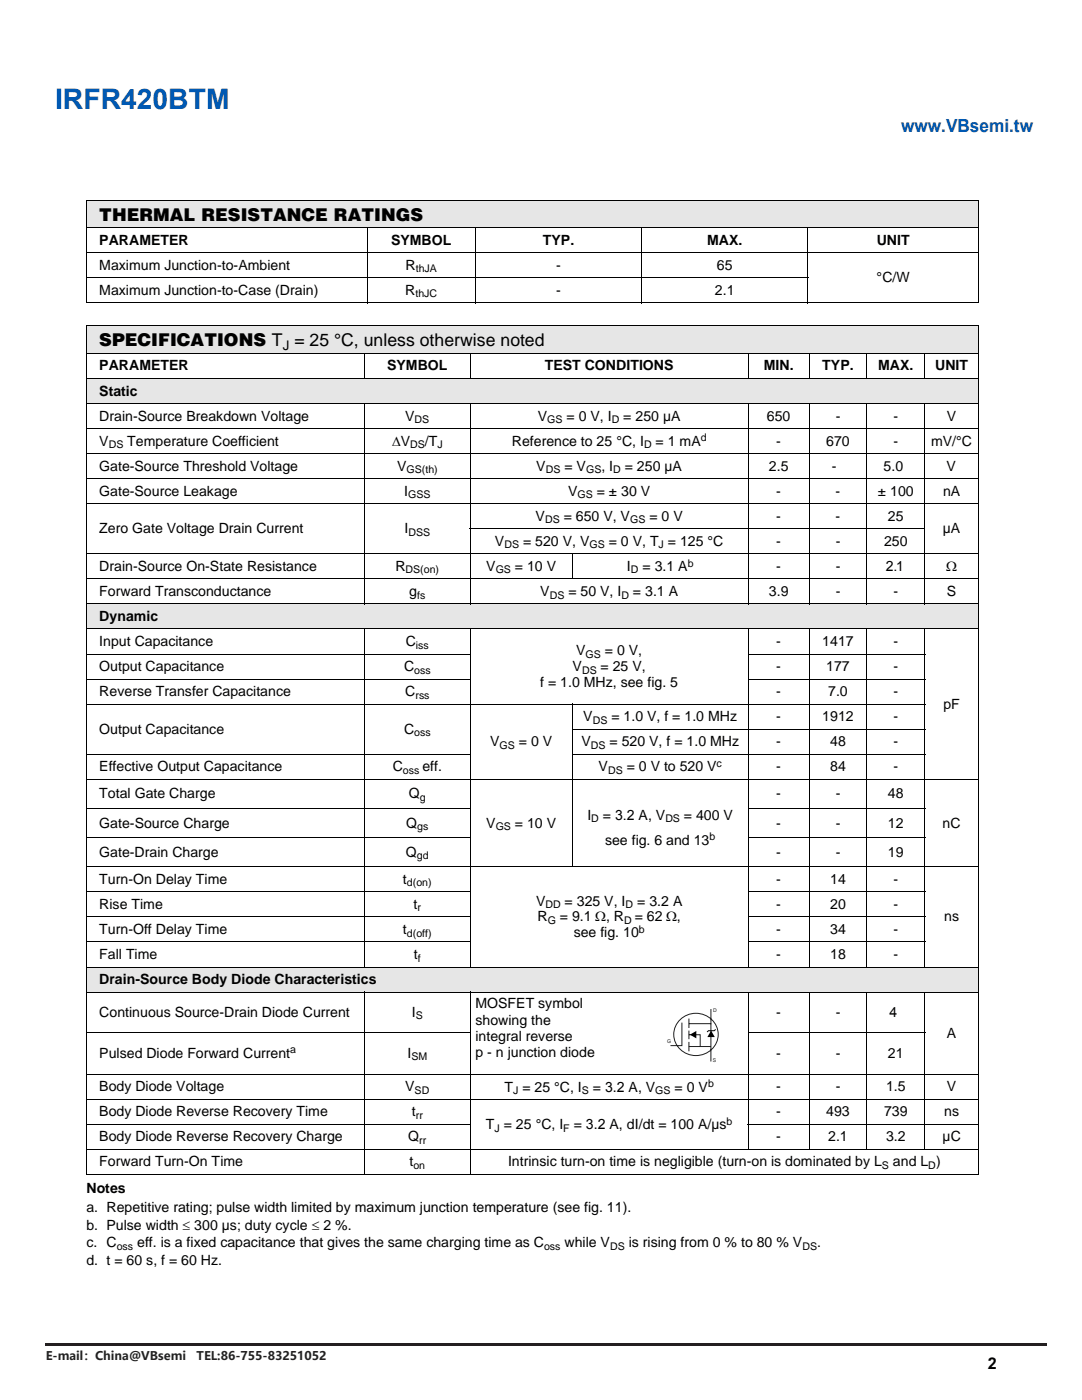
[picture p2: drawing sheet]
<svg xmlns="http://www.w3.org/2000/svg" width="216mm" height="279mm" viewBox="0 0 216 279" stroke-linecap="round" stroke-linejoin="round" font-family="sans-serif">
<defs><g id="words">
<text font-size="5.6" fill="#0059b3" x="11" y="21.8">IRFR420BTM</text>
<text font-size="4.9" x="197.1" y="273.3">2</text>
<text font-size="3.6" fill="#0059b2" x="179.8" y="26.3">www.VBsemi.tw</text>
<g font-size="3.5">
<text x="19.8" y="44">THERMAL RESISTANCE RATINGS</text>
<text x="19.8" y="69.1">SPECIFICATIONS T = 25 °C, unless otherwise noted</text>
</g>
<g font-size="2.8">
<text x="19.8" y="53.8">Maximum Junction-to-Ambient</text>
<text x="19.8" y="48.9">PARAMETER</text>
<text x="78" y="48.9">SYMBOL</text>
<text x="80.9" y="53.8">R</text>
<text x="108.3" y="48.9">TYP.</text>
<text x="111" y="53.8">-</text>
<text x="141.1" y="48.9">MAX.</text>
<text x="143" y="53.8">65</text>
<text x="174.9" y="48.9">UNIT</text>
<text x="19.8" y="58.8">Maximum Junction-to-Case (Drain)</text>
<text x="80.9" y="58.8">R</text>
<text x="111" y="58.8">-</text>
<text x="142.7" y="58.8">2.1</text>
<text x="174.9" y="56.3">°C/W</text>
<text x="19.8" y="73.9">PARAMETER</text>
<text x="77.2" y="73.9">SYMBOL</text>
<text x="108.7" y="73.9">TEST CONDITIONS</text>
<text x="152.4" y="73.9">MIN.</text>
<text x="164.1" y="73.9">TYP.</text>
<text x="175.2" y="73.9">MAX.</text>
<text x="186.6" y="73.9">UNIT</text>
<text x="19.8" y="78.9">Static</text>
<text x="19.8" y="83.9">Drain-Source Breakdown Voltage</text>
<text x="80.9" y="83.9">V</text>
<text x="107.3" y="83.9">V</text>
<text x="113.1" y="83.9">= 0 V, I</text>
<text x="124.4" y="83.9">= 250 µA</text>
<text x="153" y="83.9">650</text>
<text x="166.8" y="83.9">-</text>
<text x="178.3" y="83.9">-</text>
<text x="189" y="83.9">V</text>
<text x="19.8" y="88.9">V</text>
<text x="25.4" y="88.9">Temperature Coefficient</text>
<text x="78.2" y="88.9">ΔV</text>
<text x="84.8" y="88.9">/T</text>
<text x="102.1" y="88.9">Reference to 25 °C, I</text>
<text x="130.8" y="88.9">= 1 mA</text>
<text x="154.9" y="88.9">-</text>
<text x="164.9" y="88.9">670</text>
<text x="178.3" y="88.9">-</text>
<text x="185.8" y="88.9">mV/°C</text>
<text x="19.8" y="93.9">Gate-Source Threshold Voltage</text>
<text x="79.2" y="93.9">V</text>
<text x="107" y="93.9">V</text>
<text x="112.6" y="93.9">= V</text>
<text x="120" y="93.9">, I</text>
<text x="124.7" y="93.9">= 250 µA</text>
<text x="153.4" y="93.9">2.5</text>
<text x="166" y="93.9">-</text>
<text x="176.3" y="93.9">5.0</text>
<text x="188.8" y="93.9">V</text>
<text x="19.8" y="98.9">Gate-Source Leakage</text>
<text x="80.7" y="98.9">I</text>
<text x="113.4" y="98.9">V</text>
<text x="119.1" y="98.9">= ± 30 V</text>
<text x="154.9" y="98.9">-</text>
<text x="166.7" y="98.9">-</text>
<text x="175.2" y="98.9">± 100</text>
<text x="188.2" y="98.9">nA</text>
<text x="19.8" y="106.4">Zero Gate Voltage Drain Current</text>
<text x="80.7" y="106.4">I</text>
<text x="106.9" y="103.9">V</text>
<text x="112.5" y="103.9">= 650 V, V</text>
<text x="129.6" y="103.9">= 0 V</text>
<text x="154.9" y="103.9">-</text>
<text x="166.7" y="103.9">-</text>
<text x="177.2" y="103.9">25</text>
<text x="188.1" y="106.4">µA</text>
<text x="19.8" y="113.9">Drain-Source On-State Resistance</text>
<text x="78.9" y="113.9">R</text>
<text x="97" y="113.9">V</text>
<text x="98.8" y="108.9">V</text>
<text x="102.7" y="113.9">= 10 V</text>
<text x="104.4" y="108.9">= 520 V, V</text>
<text x="121.5" y="108.9">= 0 V, T = 125 °C</text>
<text x="125.1" y="113.9">I</text>
<text x="128.2" y="113.9">= 3.1 A</text>
<text x="154.9" y="113.9">-</text>
<text x="154.9" y="108.9">-</text>
<text x="166.7" y="113.9">-</text>
<text x="166.8" y="108.9">-</text>
<text x="176.4" y="108.9">250</text>
<text x="176.7" y="114">2.1</text>
<text x="188.8" y="113.9">Ω</text>
<text x="19.8" y="118.9">Forward Transconductance</text>
<text x="81.7" y="118.9">g</text>
<text x="107.8" y="118.9">V</text>
<text x="113.4" y="118.9">= 50 V, I</text>
<text x="126.3" y="118.9">= 3.1 A</text>
<text x="153.4" y="118.9">3.9</text>
<text x="166.8" y="118.9">-</text>
<text x="178.3" y="118.9">-</text>
<text x="189" y="118.9">S</text>
<text x="19.8" y="123.9">Dynamic</text>
<text x="19.8" y="128.9">Input Capacitance</text>
<text x="81" y="128.9">C</text>
<text x="115" y="130.8">V</text>
<text x="120.7" y="130.8">= 0 V,</text>
<text x="154.9" y="128.9">-</text>
<text x="164.1" y="128.9">1417</text>
<text x="178.3" y="128.9">-</text>
<text x="19.8" y="133.9">Output Capacitance</text>
<text x="80.6" y="133.9">C</text>
<text x="107.8" y="137.1">f = 1.0 MHz, see fig. 5</text>
<text x="114.3" y="133.9">V</text>
<text x="119.8" y="133.9">= 25 V,</text>
<text x="154.9" y="133.9">-</text>
<text x="164.9" y="133.9">177</text>
<text x="178.3" y="133.9">-</text>
<text x="19.8" y="138.9">Reverse Transfer Capacitance</text>
<text x="80.9" y="138.9">C</text>
<text x="116.4" y="143.9">V</text>
<text x="122" y="143.9">= 1.0 V, f = 1.0 MHz</text>
<text x="154.9" y="143.9">-</text>
<text x="154.9" y="138.9">-</text>
<text x="164.1" y="143.9">1912</text>
<text x="165.2" y="138.9">7.0</text>
<text x="178.3" y="138.9">-</text>
<text x="178.3" y="143.9">-</text>
<text x="188.3" y="141.4">pF</text>
<text x="19.8" y="146.4">Output Capacitance</text>
<text x="80.6" y="146.4">C</text>
<text x="97.8" y="148.9">V</text>
<text x="103.5" y="148.9">= 0 V</text>
<text x="116" y="148.9">V</text>
<text x="121.6" y="148.9">= 520 V, f = 1.0 MHz</text>
<text x="154.9" y="148.9">-</text>
<text x="165.6" y="148.9">48</text>
<text x="178.3" y="148.9">-</text>
<text x="19.8" y="153.9">Effective Output Capacitance</text>
<text x="78.4" y="153.9">C</text>
<text x="84.3" y="153.9">eff.</text>
<text x="119.4" y="153.9">V</text>
<text x="125.1" y="153.9">= 0 V to 520 V</text>
<text x="154.9" y="153.9">-</text>
<text x="165.7" y="153.9">84</text>
<text x="178.3" y="153.9">-</text>
<text x="19.8" y="159.3">Total Gate Charge</text>
<text x="81.6" y="159.3">Q</text>
<text x="154.9" y="159.3">-</text>
<text x="166.8" y="159.3">-</text>
<text x="177.2" y="159.3">48</text>
<text x="19.8" y="165.2">Gate-Source Charge</text>
<text x="81.1" y="165.2">Q</text>
<text x="97" y="165.2">V</text>
<text x="102.7" y="165.2">= 10 V</text>
<text x="117.2" y="163.6">I</text>
<text x="120.3" y="163.6">= 3.2 A, V</text>
<text x="136.5" y="163.6">= 400 V</text>
<text x="154.9" y="165.2">-</text>
<text x="166.8" y="165.2">-</text>
<text x="177.2" y="165.2">12</text>
<text x="188.1" y="165.2">nC</text>
<text x="19.8" y="171">Gate-Drain Charge</text>
<text x="81" y="171">Q</text>
<text x="120.7" y="168.5">see fig. 6 and 13</text>
<text x="154.9" y="171">-</text>
<text x="166.8" y="171">-</text>
<text x="177.2" y="171">19</text>
<text x="19.8" y="176.4">Turn-On Delay Time</text>
<text x="80.4" y="176.4">t</text>
<text x="154.9" y="176.4">-</text>
<text x="165.7" y="176.4">14</text>
<text x="178.3" y="176.4">-</text>
<text x="19.8" y="181.4">Rise Time</text>
<text x="82.5" y="181.4">t</text>
<text x="107" y="180.7">V</text>
<text x="107.2" y="183.9">R</text>
<text x="111.7" y="183.9">= 9.1 Ω, R</text>
<text x="112.7" y="180.7">= 325 V, I</text>
<text x="126.7" y="183.9">= 62 Ω,</text>
<text x="127.2" y="180.7">= 3.2 A</text>
<text x="154.9" y="181.4">-</text>
<text x="165.7" y="181.4">20</text>
<text x="178.3" y="181.4">-</text>
<text x="188.4" y="183.9">ns</text>
<text x="19.8" y="186.4">Turn-Off Delay Time</text>
<text x="19.8" y="191.4">Fall Time</text>
<text x="80.4" y="186.4">t</text>
<text x="82.6" y="191.4">t</text>
<text x="114.5" y="187.1">see fig. 10</text>
<text x="154.9" y="191.4">-</text>
<text x="154.9" y="186.4">-</text>
<text x="165.7" y="191.4">18</text>
<text x="165.7" y="186.4">34</text>
<text x="178.3" y="191.4">-</text>
<text x="178.3" y="186.4">-</text>
<text x="19.8" y="196.4">Drain-Source Body Diode Characteristics</text>
<text x="19.8" y="202.9">Continuous Source-Drain Diode Current</text>
<text x="82.2" y="202.9">I</text>
<text x="94.9" y="201.1">MOSFET symbol</text>
<text x="154.9" y="202.9">-</text>
<text x="166.7" y="202.9">-</text>
<text x="177.5" y="202.9">4</text>
<text x="94.9" y="204.6">showing the</text>
<text x="94.9" y="207.8">integral reverse</text>
<text x="189" y="207.1">A</text>
<text x="19.8" y="211.1">Pulsed Diode Forward Current</text>
<text x="81.3" y="211.1">I</text>
<text x="94.9" y="211">p - n junction diode</text>
<text x="154.9" y="211.1">-</text>
<text x="166.8" y="211.1">-</text>
<text x="177.2" y="211.1">21</text>
<text x="19.8" y="217.8">Body Diode Voltage</text>
<text x="80.9" y="217.8">V</text>
<text x="100.7" y="217.9">T = 25 °C, I</text>
<text x="118.3" y="217.9">= 3.2 A, V</text>
<text x="134.6" y="217.9">= 0 V</text>
<text x="154.9" y="217.8">-</text>
<text x="166.8" y="217.8">-</text>
<text x="176.8" y="217.8">1.5</text>
<text x="189" y="217.8">V</text>
<text x="19.8" y="222.8">Body Diode Reverse Recovery Time</text>
<text x="19.8" y="227.8">Body Diode Reverse Recovery Charge</text>
<text x="81.5" y="227.8">Q</text>
<text x="82.2" y="222.8">t</text>
<text x="97" y="225.4">T = 25 °C, I</text>
<text x="114.5" y="225.4">= 3.2 A, dI/dt = 100 A/µs</text>
<text x="154.9" y="222.8">-</text>
<text x="154.9" y="227.8">-</text>
<text x="164.9" y="222.8">493</text>
<text x="165.2" y="227.8">2.1</text>
<text x="176.4" y="222.8">739</text>
<text x="176.8" y="227.8">3.2</text>
<text x="188.1" y="227.8">µC</text>
<text x="188.4" y="222.8">ns</text>
<text x="19.8" y="232.7">Forward Turn-On Time</text>
<text x="81.7" y="232.7">t</text>
<text x="101.4" y="232.7">Intrinsic turn-on time is negligible (turn-on is dominated by L</text>
<text x="178.2" y="232.7">and L )</text>
<text x="17.3" y="238">Notes</text>
<text x="17.3" y="241.9">a. Repetitive rating; pulse width limited by maximum junction temperature (see fig. 11).</text>
<text x="17.3" y="245.4">b. Pulse width ≤ 300 µs; duty cycle ≤ 2 %.</text>
<text x="17.3" y="248.9">c. C</text>
<text x="27.4" y="248.9">eff. is a fixed capacitance that gives the same charging time as C</text>
<text x="112.6" y="248.9">while V</text>
<text x="125.5" y="248.9">is rising from 0 % to 80 % V</text>
<text x="163" y="248.9">.</text>
<text x="17.3" y="252.5">d. t = 60 s, f = 60 Hz.</text>
</g>
<text font-size="2.6" x="56.4" y="69.8">J</text>
<g font-size="2.4" fill="#231f20">
<text x="9.1" y="271.3">E-mail：China@VBsemi</text>
<text x="39.2" y="271.3">TEL:86-755-83251052</text>
</g>
<g font-size="2.1">
<text x="82.9" y="59.4">thJC</text>
<text x="83" y="54.4">thJA</text>
<text x="21.7" y="89.5">DS</text>
<text x="81.8" y="89.5">DS</text>
<text x="82.7" y="84.4">DS</text>
<text x="87.3" y="89.5">J</text>
<text x="109.2" y="84.4">GS</text>
<text x="122.1" y="84.4">D</text>
<text x="128.5" y="89.5">D</text>
<text x="139.8" y="88.1">d</text>
<text x="81.1" y="94.4">GS(th)</text>
<text x="108.9" y="94.4">DS</text>
<text x="116.9" y="94.4">GS</text>
<text x="122.3" y="94.4">D</text>
<text x="81.4" y="99.4">GSS</text>
<text x="115.3" y="99.4">GS</text>
<text x="81.5" y="106.9">DSS</text>
<text x="108.8" y="104.4">DS</text>
<text x="125.7" y="104.4">GS</text>
<text x="100.6" y="109.5">DS</text>
<text x="117.6" y="109.5">GS</text>
<text x="131.4" y="109.5">J</text>
<text x="137.2" y="113.1">b</text>
<text x="80.9" y="114.4">DS(on)</text>
<text x="83.2" y="119.4">fs</text>
<text x="98.9" y="114.4">GS</text>
<text x="109.7" y="119.4">DS</text>
<text x="124" y="119.4">D</text>
<text x="125.9" y="114.4">D</text>
<text x="83" y="129.4">iss</text>
<text x="116.9" y="131.3">GS</text>
<text x="82.7" y="134.5">oss</text>
<text x="116.1" y="134.5">DS</text>
<text x="82.9" y="139.4">rss</text>
<text x="82.7" y="146.9">oss</text>
<text x="99.7" y="149.4">GS</text>
<text x="117.9" y="149.4">DS</text>
<text x="118.3" y="144.4">DS</text>
<text x="80.4" y="154.5">oss</text>
<text x="121.3" y="154.5">DS</text>
<text x="143" y="153.1">c</text>
<text x="83.8" y="159.9">g</text>
<text x="83.2" y="165.7">gs</text>
<text x="98.9" y="165.7">GS</text>
<text x="118" y="164.1">D</text>
<text x="132.8" y="164.1">DS</text>
<text x="141.6" y="167.7">b</text>
<text x="83.2" y="171.5">gd</text>
<text x="81.2" y="176.9">d(on)</text>
<text x="83.3" y="181.9">r</text>
<text x="108.8" y="181.2">DD</text>
<text x="109.3" y="184.4">G</text>
<text x="124.5" y="184.4">D</text>
<text x="124.8" y="181.2">D</text>
<text x="81.2" y="186.9">d(off)</text>
<text x="83.4" y="191.9">f</text>
<text x="127.5" y="186.2">b</text>
<text x="83" y="203.4">S</text>
<text x="57.9" y="210.2">a</text>
<text x="82.1" y="211.6">SM</text>
<text x="82.7" y="218.3">SD</text>
<text x="102.4" y="218.4">J</text>
<text x="116.1" y="218.4">S</text>
<text x="130.8" y="218.4">GS</text>
<text x="141.3" y="217">b</text>
<text x="83" y="223.3">rr</text>
<text x="98.7" y="225.9">J</text>
<text x="112.4" y="225.9">F</text>
<text x="145" y="224.5">b</text>
<text x="82.5" y="233.3">on</text>
<text x="83.7" y="228.3">rr</text>
<text x="176" y="233.3">S</text>
<text x="185.2" y="233.3">D</text>
<text x="23.3" y="249.4">oss</text>
<text x="108.6" y="249.4">oss</text>
<text x="121.7" y="249.4">DS</text>
<text x="160.1" y="249.4">DS</text>
</g>
<g font-size="1" fill="#211e1e">
<text x="142.3" y="202">D</text>
<text x="133.1" y="208.2">G</text>
<text x="142.3" y="211.8">S</text>
</g>
</g></defs>
<path d="M17.3 39.9h178v5.5h-178z" fill="#e6e6e6"/>
<path d="M17.2 39.9h178.1M17.2 45.4h178.1M17.2 50.4h178.1M17.2 55.4h144.1M17.3 40v20.3M73.3 45.3v15.2M94.9 45.3v15.2M128 45.3v15.2M161.2 45.3v15.2M195.3 40v20.3M17.2 60.4h178.1" fill="none" stroke="#000" stroke-width=".2"/>
<g fill="#e6e6e6">
<path d="M17.3 65h178v5.5h-178z"/>
<path d="M17.3 75.5h178v5h-178z"/>
<path d="M17.3 120.5h178v5h-178z"/>
<path d="M17.3 193h178v5h-178z"/>
</g>
<g fill="none" stroke="#000" stroke-width=".2">
<path d="M17.2 65h178.1M17.2 70.5h178.1M17.2 75.5h178.1M17.3 65.1v169.2M72.7 70.4v5.2M93.8 70.4v5.2M149.3 70.4v5.2M161.4 70.4v5.2M173 70.4v5.2M184.5 70.4v5.2M195.3 65.1v169.2M17.2 80.5h178.1"/>
<path d="M17.2 85.5h178.1M17.2 90.5h178.1M17.2 95.5h178.1M72.7 80.4v40.2M93.8 80.4v40.2M149.3 80.4v40.2M161.4 80.4v40.2M173 80.4v40.2M184.5 80.4v40.2M17.2 100.5h178.1M17.2 110.5h178.1M17.2 115.5h178.1"/>
<path d="M93.7 105.5h90.9M114.2 110.4v5.2M17.2 120.5h178.1M17.2 125.5h178.1M17.2 130.5h76.7M17.2 135.5h76.7M72.7 125.4v67.7M93.8 125.4v67.7M149.2 130.5h35.4M149.2 135.5h35.4M149.3 125.4v67.7M161.4 125.4v67.7"/>
<path d="M173 125.4v67.7M184.5 125.4v67.7M17.2 140.5h167.4M17.2 150.5h76.7M17.2 155.5h178.1M114.1 145.5h70.5M114.1 150.5h70.5M114.2 140.4v32.7M17.2 161.4h76.7M17.2 167.2h76.7M17.2 173h178.1M17.2 178h76.7"/>
<path d="M149.2 161.4h35.4M149.2 167.2h35.4M149.2 178h35.4M17.2 183h76.7M17.2 188h76.7M17.2 193h178.1M17.2 198h178.1M72.7 197.9v36.5M93.8 197.9v36.5M149.2 183h35.4M149.2 188h35.4M149.3 197.9v31.5"/>
<path d="M161.4 197.9v31.5M173 197.9v31.5M184.5 197.9v31.5M17.2 206h76.7M17.2 214.4h178.1M17.2 219.4h178.1M149.2 206h35.4M17.2 224.3h76.7M17.2 229.3h178.1M17.2 234.4h178.1M149.2 224.3h46.1"/>
</g>
<path d="M133.1 201.1h10.3v11h-10.3z" fill="#fff"/>
<path d="M135.5 203.7a4.4 4.4 0 0 1 5.5-1 4.4 4.4 0 0 1 2 5.2 4.4 4.4 0 0 1-5.2 2.6 4.4 4.4 0 0 1-3.3-4.8l.2-.7zM136.1 204.1v4.6h-2.3M137.5 206.5h2.2v2.4M137.5 208.9h4.4M137.5 203.3v1.9M137.5 205.7v1.7M137.5 207.9v1.9M141.9 204.3v7.5M141.9 201.4v2.9h-4.4" fill="none" stroke="#211e1e" stroke-width=".2"/>
<path d="M142.8 205.4l-.3 .3h-1.1l-.3 .3" fill="none" stroke="#000" stroke-width=".2"/>
<path d="M137.7 206.5l1.2-.7v1.4zM141.9 205.7l.7 1.3h-1.4z" fill="#000"/>
<path d="M8.9 268.2h.2v.4h-.2z" fill="#231f20"/>
<path d="M9.1 268.4h199.9" fill="none" stroke="#231f20" stroke-width=".4"/>
<use href="#words"/>
</svg>
